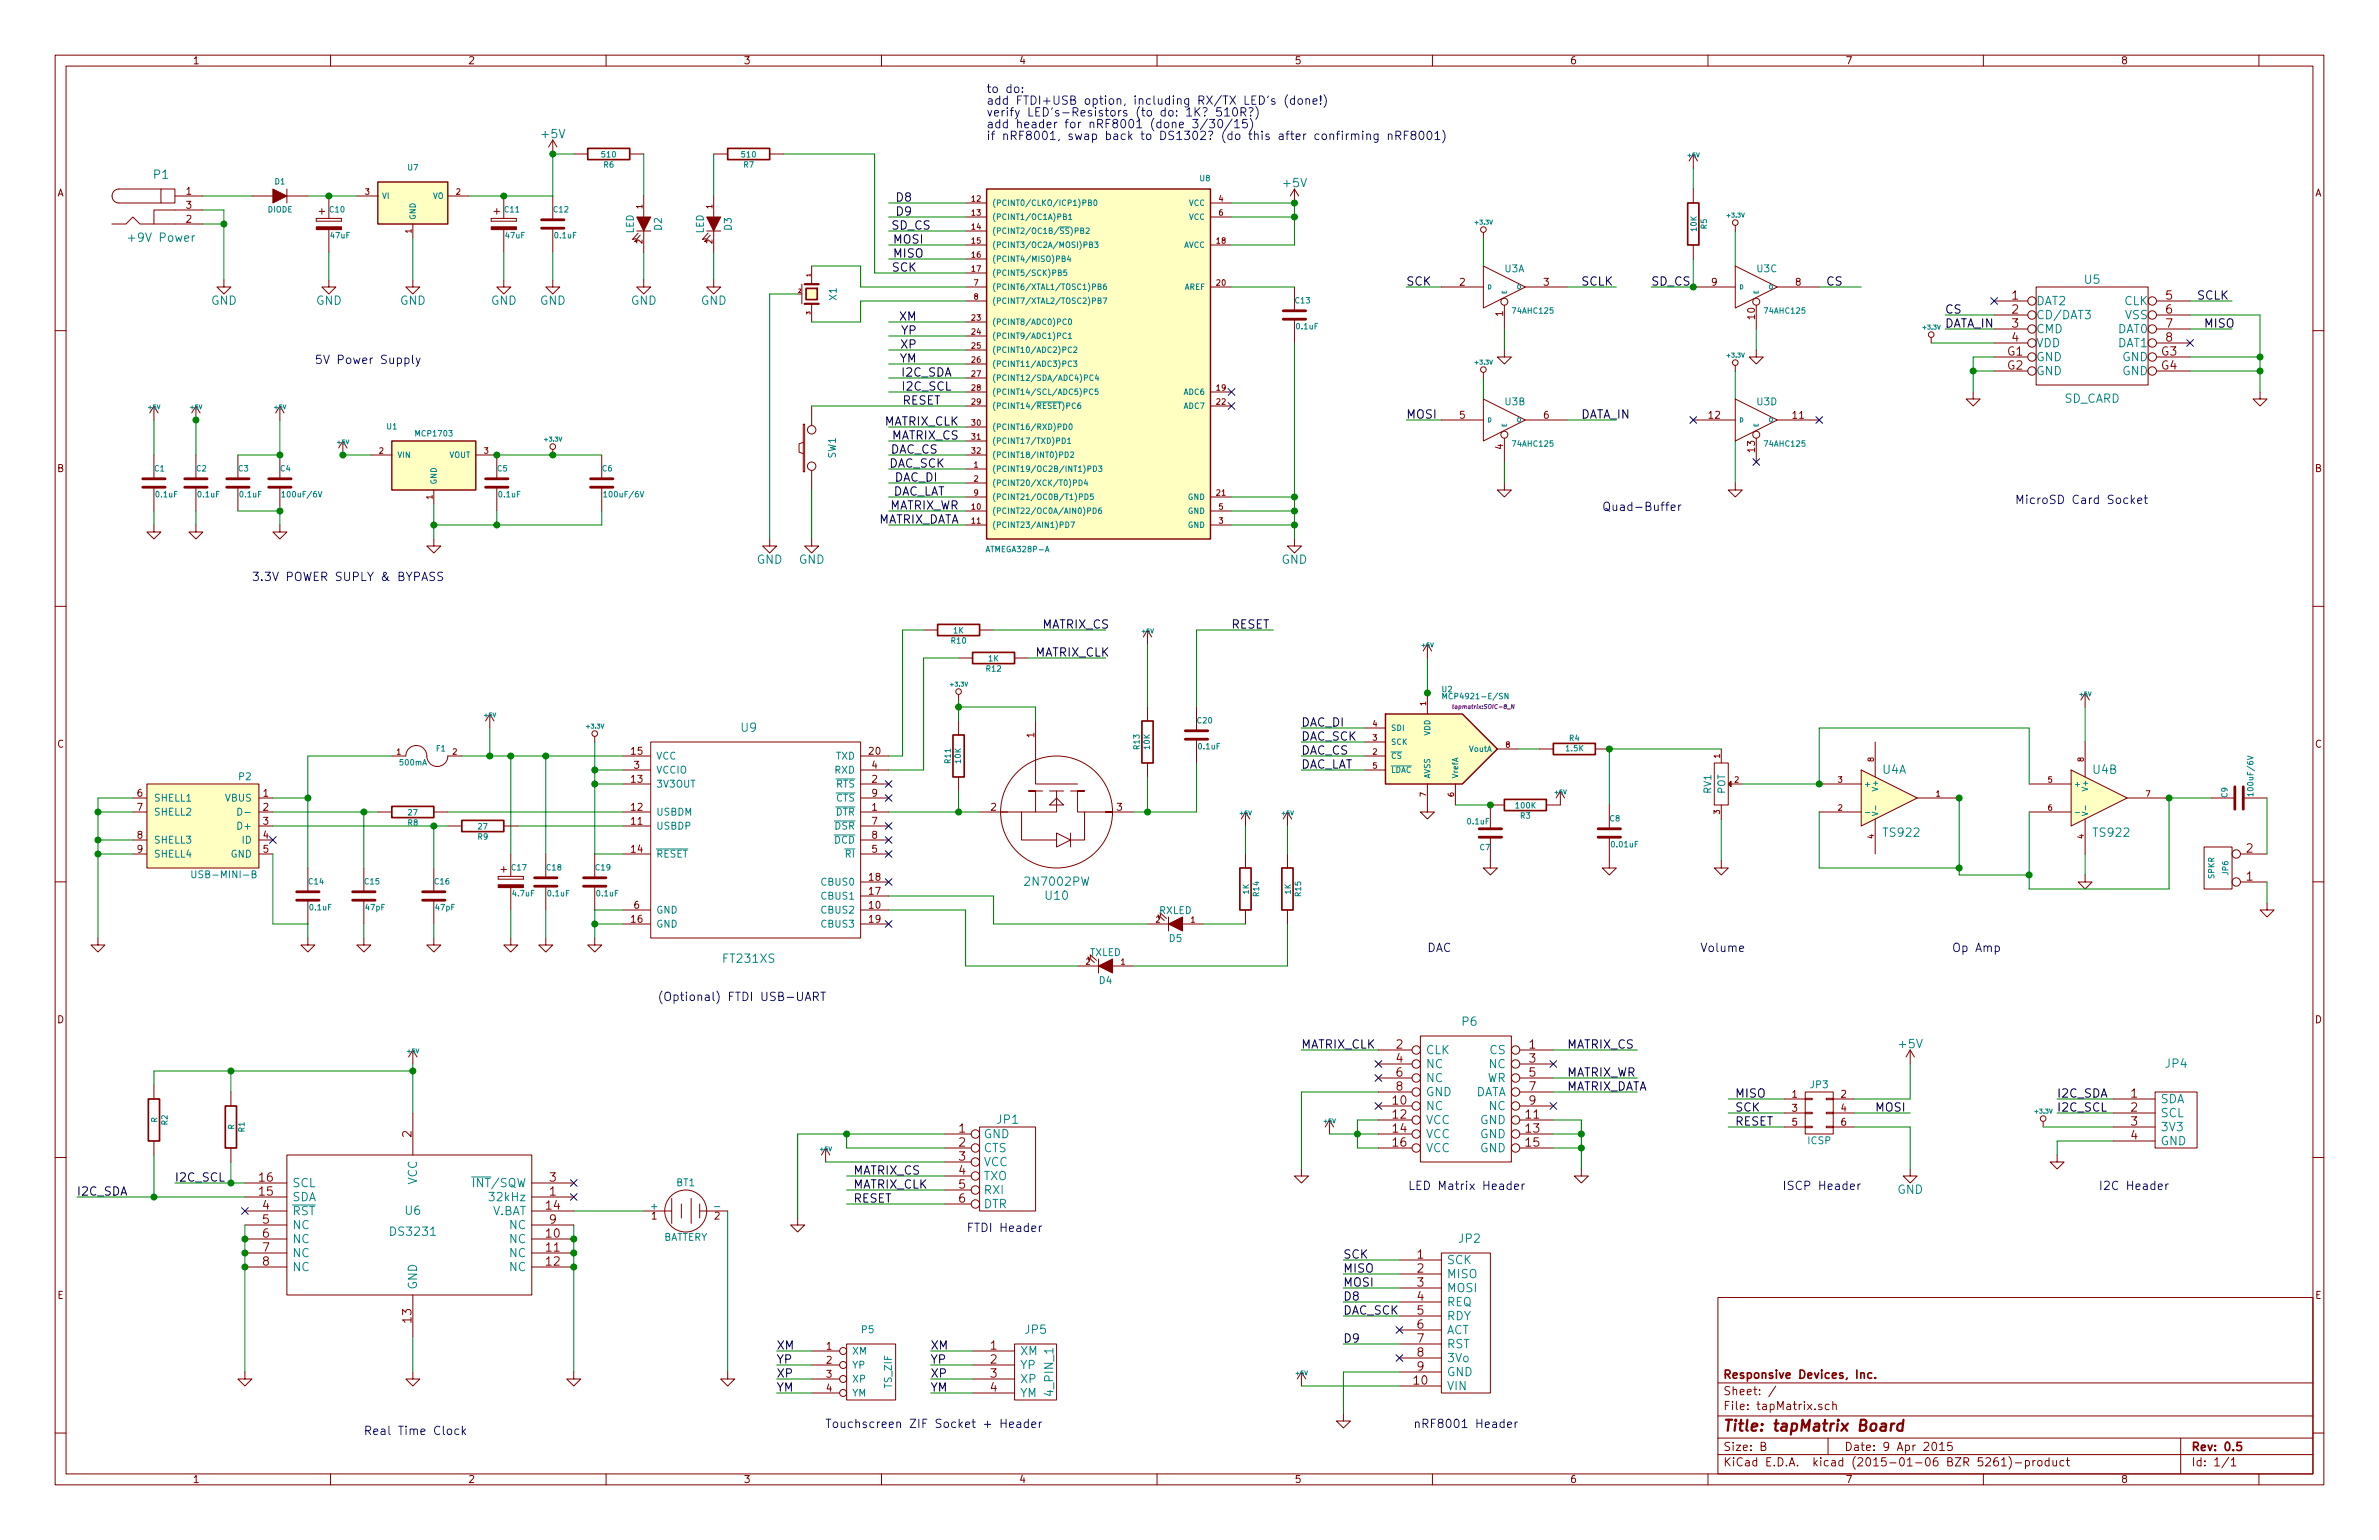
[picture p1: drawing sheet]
<svg xmlns="http://www.w3.org/2000/svg" width="432mm" height="279mm" viewBox="0 0 432 279" stroke-linecap="round" stroke-linejoin="round" font-family="sans-serif">
<defs><g id="words">
<text font-size="2.8" fill="#840000" x="312.8" y="259.7">Title: tapMatrix Board</text>
<g font-size="2.1" fill="#0000c2">
<text x="179.1" y="16.9">to do:</text>
<text x="179.1" y="19">add FTDI+USB option, including RX/TX LEDs (done!)</text>
<text x="179.1" y="21.1">verify LEDs-Resistors (to do: 1K? 510R?)</text>
<text x="179.1" y="23.3">add header for nRF8001 (done 3/30/15)</text>
<text x="179.1" y="25.4">if nRF8001, swap back to DS1302? (do this after confirming nRF8001)</text>
<text x="57.1" y="66">5V Power Supply</text>
<text x="290.8" y="92.7">Quad-Buffer</text>
<text x="368.3" y="91.4">MicroSD Card Socket</text>
<text x="45.7" y="105.4">3.3V POWER SUPLY &amp; BYPASS</text>
<text x="259.1" y="172.7">DAC</text>
<text x="308.6" y="172.7">Volume</text>
<text x="354.3" y="172.7">Op Amp</text>
<text x="119.4" y="181.6">(Optional) FTDI USB-UART</text>
<text x="258" y="215.9">LED Matrix Header</text>
<text x="325.1" y="215.9">ISCP Header</text>
<text x="382.6" y="215.9">I2C Header</text>
<text x="176.7" y="223.5">FTDI Header</text>
<text x="66" y="260.3">Real Time Clock</text>
<text x="155.1" y="259.1">Touchscreen ZIF Socket + Header</text>
<text x="259" y="259.1">nRF8001 Header</text>
</g>
<g font-size="2.1" fill="#008484">
<text x="98.4" y="25.1">+5V</text>
<text x="27.9" y="32.4">P1</text>
<text x="233" y="34">+5V</text>
<text x="23.8" y="43.9">+9V Power</text>
<text x="378.4" y="51.5">U5</text>
<text x="38.3" y="55.3">GND</text>
<text x="57.3" y="55.3">GND</text>
<text x="72.6" y="55.3">GND</text>
<text x="89.1" y="55.3">GND</text>
<text x="98" y="55.3">GND</text>
<text x="114.5" y="55.3">GND</text>
<text x="127.2" y="55.3">GND</text>
<text x="369.6" y="55.4">DAT2</text>
<text x="369.6" y="57.9">CD/DAT3</text>
<text x="385.5" y="55.4">CLK</text>
<text x="385.6" y="57.9">VSS</text>
<text x="369.6" y="60.5">CMD</text>
<text x="369.6" y="63">VDD</text>
<text x="369.6" y="65.5">GND</text>
<text x="384.3" y="60.5">DAT0</text>
<text x="384.3" y="63">DAT1</text>
<text x="385.1" y="65.5">GND</text>
<text x="369.6" y="68.1">GND</text>
<text x="385.1" y="68.1">GND</text>
<text x="374.6" y="73.1">SD_CARD</text>
<text x="137.3" y="102.3">GND</text>
<text x="145" y="102.3">GND</text>
<text x="232.6" y="102.3">GND</text>
<text x="134.5" y="132.8">U9</text>
<text x="341.7" y="140.4">U4A</text>
<text x="379.9" y="140.4">U4B</text>
<text x="342" y="151.8">TS922</text>
<text x="380.1" y="151.8">TS922</text>
<text x="186.4" y="160.7">2N7002PW</text>
<text x="189.8" y="163.2">U10</text>
<text x="131.4" y="174.7">FT231XS</text>
<text x="258.8" y="191.3">CLK</text>
<text x="265.4" y="186.1">P6</text>
<text x="270.4" y="191.3">CS</text>
<text x="344.8" y="190.2">+5V</text>
<text x="258.8" y="193.8">NC</text>
<text x="258.8" y="196.3">NC</text>
<text x="269.8" y="196.3">WR</text>
<text x="270.2" y="193.8">NC</text>
<text x="393.1" y="193.7">JP4</text>
<text x="181" y="203.9">JP1</text>
<text x="258.8" y="198.9">GND</text>
<text x="258.8" y="201.4">NC</text>
<text x="258.8" y="204">VCC</text>
<text x="267.4" y="198.9">DATA</text>
<text x="268.6" y="204">GND</text>
<text x="270.2" y="201.4">NC</text>
<text x="392.2" y="200.2">SDA</text>
<text x="392.2" y="202.7">SCL</text>
<text x="178.6" y="206.5">GND</text>
<text x="178.6" y="209">CTS</text>
<text x="258.8" y="206.5">VCC</text>
<text x="258.8" y="209">VCC</text>
<text x="268.6" y="206.5">GND</text>
<text x="268.6" y="209">GND</text>
<text x="392.2" y="205.2">3V3</text>
<text x="392.2" y="207.8">GND</text>
<text x="53.1" y="215.4">SCL</text>
<text x="75.7" y="215" transform="rotate(-90 75.7 215)">VCC</text>
<text x="86.4" y="215.4">INT/SQW</text>
<text x="178.6" y="211.6">VCC</text>
<text x="178.6" y="214.1">TXO</text>
<text x="53.1" y="220.5">RST</text>
<text x="53.1" y="217.9">SDA</text>
<text x="73.6" y="220.4">U6</text>
<text x="89.1" y="220.5">V.BAT</text>
<text x="89.4" y="217.9">32kHz</text>
<text x="178.6" y="216.7">RXI</text>
<text x="178.6" y="219.2">DTR</text>
<text x="344.3" y="216.6">GND</text>
<text x="53.1" y="223">NC</text>
<text x="53.1" y="225.6">NC</text>
<text x="71.1" y="224.2">DS3231</text>
<text x="92.4" y="223">NC</text>
<text x="92.4" y="225.6">NC</text>
<text x="264.8" y="225.5">JP2</text>
<text x="53.1" y="228.1">NC</text>
<text x="53.1" y="230.6">NC</text>
<text x="75.7" y="233.9" transform="rotate(-90 75.7 233.9)">GND</text>
<text x="92.4" y="228.1">NC</text>
<text x="92.4" y="230.6">NC</text>
<text x="262.6" y="229.4">SCK</text>
<text x="262.6" y="231.9">MISO</text>
<text x="262.6" y="234.4">MOSI</text>
<text x="262.6" y="237">REQ</text>
<text x="262.6" y="239.5">RDY</text>
<text x="185.2" y="245.9">XM</text>
<text x="186.1" y="242">JP5</text>
<text x="262.6" y="242.1">ACT</text>
<text x="262.6" y="244.6">RST</text>
<text x="185.2" y="248.4">YP</text>
<text x="185.2" y="251">XP</text>
<text x="262.6" y="247.1">3Vo</text>
<text x="262.6" y="249.7">GND</text>
<text x="185.2" y="253.5">YM</text>
<text x="191.2" y="253" transform="rotate(-90 191.2 253)">4_PIN_1</text>
<text x="262.6" y="252.2">VIN</text>
</g>
<g font-size="2.1">
<text x="161.8" y="41.7">SD_CS</text>
<text x="162.6" y="36.6">D8</text>
<text x="162.6" y="39.1">D9</text>
<text x="162.2" y="44.2">MOSI</text>
<text x="162.2" y="46.7">MISO</text>
<text x="161.9" y="49.3">SCK</text>
<text x="255.3" y="51.8">SCK</text>
<text x="287" y="51.8">SCLK</text>
<text x="299.7" y="51.8">SD_CS</text>
<text x="331.5" y="51.8">CS</text>
<text x="163.2" y="58.2">XM</text>
<text x="353.1" y="59.4">DATA_IN</text>
<text x="353.1" y="56.9">CS</text>
<text x="398.8" y="54.4">SCLK</text>
<text x="400" y="59.4">MISO</text>
<text x="163.2" y="65.8">YM</text>
<text x="163.6" y="60.7">YP</text>
<text x="163.6" y="63.2">XP</text>
<text x="163.8" y="68.3">I2C_SDA</text>
<text x="164" y="70.9">I2C_SCL</text>
<text x="160.3" y="77.2">MATRIX_CLK</text>
<text x="163.8" y="73.4">RESET</text>
<text x="255.3" y="75.9">MOSI</text>
<text x="287" y="75.9">DATA_IN</text>
<text x="161.4" y="82.3">DAC_CS</text>
<text x="161.7" y="79.8">MATRIX_CS</text>
<text x="161.2" y="84.8">DAC_SCK</text>
<text x="161.5" y="89.9">DAC_LAT</text>
<text x="162.3" y="87.4">DAC_DI</text>
<text x="158.8" y="95">MATRIX_DATA</text>
<text x="161.1" y="92.5">MATRIX_WR</text>
<text x="188" y="119.1">MATRIX_CLK</text>
<text x="189.2" y="114">MATRIX_CS</text>
<text x="223.5" y="114">RESET</text>
<text x="236.2" y="131.8">DAC_DI</text>
<text x="236.2" y="136.9">DAC_CS</text>
<text x="236.2" y="134.4">DAC_SCK</text>
<text x="236.2" y="139.4">DAC_LAT</text>
<text x="236.2" y="190.2">MATRIX_CLK</text>
<text x="284.5" y="190.2">MATRIX_CS</text>
<text x="284.5" y="195.3">MATRIX_WR</text>
<text x="284.5" y="197.9">MATRIX_DATA</text>
<text x="315" y="199.1">MISO</text>
<text x="315" y="201.7">SCK</text>
<text x="340.4" y="201.7">MOSI</text>
<text x="373.4" y="199.1">I2C_SDA</text>
<text x="373.4" y="201.7">I2C_SCL</text>
<text x="315" y="204.2">RESET</text>
<text x="31.7" y="214.4">I2C_SCL</text>
<text x="154.9" y="213.1">MATRIX_CS</text>
<text x="154.9" y="215.6">MATRIX_CLK</text>
<text x="14" y="216.9">I2C_SDA</text>
<text x="154.9" y="218.2">RESET</text>
<text x="243.8" y="228.3">SCK</text>
<text x="243.8" y="230.9">MISO</text>
<text x="243.8" y="233.4">MOSI</text>
<text x="243.8" y="236">D8</text>
<text x="243.8" y="238.5">DAC_SCK</text>
<text x="141" y="244.9">XM</text>
<text x="168.9" y="244.9">XM</text>
<text x="243.8" y="243.6">D9</text>
<text x="141" y="247.4">YP</text>
<text x="141" y="249.9">XP</text>
<text x="168.9" y="247.4">YP</text>
<text x="168.9" y="249.9">XP</text>
<text x="141" y="252.5">YM</text>
<text x="168.9" y="252.5">YM</text>
</g>
<g font-size="2.1" fill="#840000">
<text x="365.2" y="54.4">1</text>
<text x="365.2" y="56.9">2</text>
<text x="365.2" y="59.4">3</text>
<text x="393.1" y="54.4">5</text>
<text x="393.1" y="56.9">6</text>
<text x="393.1" y="59.4">7</text>
<text x="364.4" y="64.5">G1</text>
<text x="365.2" y="62">4</text>
<text x="392.3" y="64.5">G3</text>
<text x="393.1" y="62">8</text>
<text x="364.4" y="67.1">G2</text>
<text x="392.3" y="67.1">G4</text>
<text x="407.7" y="154.7">2</text>
<text x="407.7" y="159.8">1</text>
<text x="253.4" y="190.2">2</text>
<text x="277.5" y="190.2">1</text>
<text x="253.4" y="192.8">4</text>
<text x="253.4" y="195.3">6</text>
<text x="253.4" y="197.9">8</text>
<text x="277.5" y="192.8">3</text>
<text x="277.5" y="195.3">5</text>
<text x="277.5" y="197.9">7</text>
<text x="252.8" y="200.4">10</text>
<text x="252.8" y="202.9">12</text>
<text x="277" y="202.9">11</text>
<text x="277.5" y="200.4">9</text>
<text x="386.8" y="199.1">1</text>
<text x="386.8" y="201.7">2</text>
<text x="74.7" y="206.3" transform="rotate(-90 74.7 206.3)">2</text>
<text x="174" y="205.5">1</text>
<text x="174" y="208">2</text>
<text x="252.8" y="205.5">14</text>
<text x="252.8" y="208">16</text>
<text x="277" y="205.5">13</text>
<text x="277" y="208">15</text>
<text x="386.8" y="204.2">3</text>
<text x="386.8" y="206.8">4</text>
<text x="47.1" y="214.4">16</text>
<text x="99.7" y="214.4">3</text>
<text x="174" y="210.6">3</text>
<text x="174" y="213.1">4</text>
<text x="174" y="215.6">5</text>
<text x="47.1" y="216.9">15</text>
<text x="47.7" y="219.5">4</text>
<text x="47.7" y="222">5</text>
<text x="99.2" y="219.5">14</text>
<text x="99.7" y="216.9">1</text>
<text x="99.7" y="222">9</text>
<text x="174" y="218.2">6</text>
<text x="47.7" y="224.5">6</text>
<text x="47.7" y="227.1">7</text>
<text x="99.2" y="224.5">10</text>
<text x="99.2" y="227.1">11</text>
<text x="47.7" y="229.6">8</text>
<text x="99.2" y="229.6">12</text>
<text x="257.2" y="228.3">1</text>
<text x="257.2" y="230.9">2</text>
<text x="257.2" y="233.4">3</text>
<text x="74.7" y="239.9" transform="rotate(-90 74.7 239.9)">13</text>
<text x="257.2" y="236">4</text>
<text x="257.2" y="238.5">5</text>
<text x="179.8" y="244.9">1</text>
<text x="257.2" y="241">6</text>
<text x="257.2" y="243.6">7</text>
<text x="179.8" y="247.4">2</text>
<text x="179.8" y="249.9">3</text>
<text x="256.6" y="251.2">10</text>
<text x="257.2" y="246.1">8</text>
<text x="257.2" y="248.7">9</text>
<text x="312.8" y="250.1">Responsive Devices, Inc.</text>
<text x="179.8" y="252.5">4</text>
<text x="312.8" y="255.8">File: tapMatrix.sch</text>
<text x="312.8" y="253.1">Sheet: /</text>
<text x="312.8" y="263.2">Size: B</text>
<text x="334.8" y="263.2">Date: 9 Apr 2015</text>
<text x="397.8" y="263.2">Rev: 0.5</text>
<text x="312.8" y="266">KiCad E.D.A. kicad (2015-01-06 BZR 5261)-product</text>
<text x="397.8" y="266">Id: 1/1</text>
</g>
<g font-size="1.8" fill="#840000">
<text x="35" y="11.6">1</text>
<text x="85" y="11.6">2</text>
<text x="135" y="11.6">3</text>
<text x="185" y="11.6">4</text>
<text x="235" y="11.6">5</text>
<text x="285" y="11.6">6</text>
<text x="335" y="11.6">7</text>
<text x="385" y="11.6">8</text>
<text x="10.4" y="35.6">A</text>
<text x="33.8" y="35.3">1</text>
<text x="420.2" y="35.6">A</text>
<text x="33.8" y="40.4">2</text>
<text x="33.8" y="37.8">3</text>
<text x="264.9" y="51.8">2</text>
<text x="280.2" y="51.8">3</text>
<text x="310.7" y="51.8">9</text>
<text x="325.9" y="51.8">8</text>
<text x="272.8" y="57.4" transform="rotate(-90 272.8 57.4)">1</text>
<text x="318.5" y="57.9" transform="rotate(-90 318.5 57.9)">10</text>
<text x="264.9" y="75.9">5</text>
<text x="280.2" y="75.9">6</text>
<text x="310.2" y="75.9">12</text>
<text x="325.4" y="75.9">11</text>
<text x="272.8" y="81.5" transform="rotate(-90 272.8 81.5)">4</text>
<text x="318.5" y="82" transform="rotate(-90 318.5 82)">13</text>
<text x="10.4" y="85.6">B</text>
<text x="420.2" y="85.6">B</text>
<text x="10.4" y="135.6">C</text>
<text x="114.6" y="136.9">15</text>
<text x="157.8" y="136.9">20</text>
<text x="187.7" y="133.8" transform="rotate(-90 187.7 133.8)">1</text>
<text x="420.2" y="135.6">C</text>
<text x="114.6" y="142">13</text>
<text x="115.1" y="139.4">3</text>
<text x="158.3" y="142">2</text>
<text x="158.3" y="139.4">4</text>
<text x="24.9" y="144.5">6</text>
<text x="24.9" y="147.1">7</text>
<text x="47.8" y="144.5">1</text>
<text x="47.8" y="147.1">2</text>
<text x="47.8" y="149.6">3</text>
<text x="114.6" y="149.6">11</text>
<text x="114.6" y="147.1">12</text>
<text x="158.3" y="147.1">1</text>
<text x="158.3" y="149.6">7</text>
<text x="158.3" y="144.5">9</text>
<text x="179.9" y="147.1">2</text>
<text x="202.7" y="147.1">3</text>
<text x="24.9" y="152.1">8</text>
<text x="24.9" y="154.7">9</text>
<text x="47.8" y="152.1">4</text>
<text x="47.8" y="154.7">5</text>
<text x="114.6" y="154.7">14</text>
<text x="158.3" y="154.7">5</text>
<text x="158.3" y="152.1">8</text>
<text x="157.8" y="159.8">18</text>
<text x="114.6" y="167.4">16</text>
<text x="115.1" y="164.8">6</text>
<text x="157.8" y="164.8">10</text>
<text x="157.8" y="162.3">17</text>
<text x="157.8" y="167.4">19</text>
<text x="10.4" y="185.6">D</text>
<text x="420.2" y="185.6">D</text>
<text x="325.3" y="199.1">1</text>
<text x="325.3" y="201.7">3</text>
<text x="334.2" y="199.1">2</text>
<text x="334.2" y="201.7">4</text>
<text x="325.3" y="204.2">5</text>
<text x="334.2" y="204.2">6</text>
<text x="118.3" y="221.2">1</text>
<text x="129.7" y="221.2">2</text>
<text x="10.4" y="235.6">E</text>
<text x="420.2" y="235.6">E</text>
<text x="150" y="244.9">1</text>
<text x="150" y="247.4">2</text>
<text x="150" y="249.9">3</text>
<text x="150" y="252.5">4</text>
<text x="35" y="269">1</text>
<text x="85" y="269">2</text>
<text x="135" y="269">3</text>
<text x="185" y="269">4</text>
<text x="235" y="269">5</text>
<text x="285" y="269">6</text>
<text x="335" y="269">7</text>
<text x="385" y="269">8</text>
</g>
<g font-size="1.8" fill="#008484">
<text x="120.1" y="41.8" transform="rotate(-90 120.1 41.8)">D2</text>
<text x="132.8" y="41.8" transform="rotate(-90 132.8 41.8)">D3</text>
<text x="115" y="42.4" transform="rotate(-90 115 42.4)">LED</text>
<text x="127.7" y="42.4" transform="rotate(-90 127.7 42.4)">LED</text>
<text x="273.1" y="49.4">U3A</text>
<text x="318.9" y="49.4">U3C</text>
<text x="151.8" y="54.4" transform="rotate(-90 151.8 54.4)">X1</text>
<text x="273.2" y="73.5">U3B</text>
<text x="318.9" y="73.5">U3D</text>
<text x="151.7" y="83.2" transform="rotate(-90 151.7 83.2)">SW1</text>
<text x="119.1" y="137.8">VCC</text>
<text x="151.7" y="137.8">TXD</text>
<text x="43.4" y="141.5">P2</text>
<text x="119.1" y="140.3">VCCIO</text>
<text x="119.1" y="142.9">3V3OUT</text>
<text x="151.5" y="140.3">RXD</text>
<text x="151.7" y="142.9">RTS</text>
<text x="310.6" y="143.9" transform="rotate(-90 310.6 143.9)">RV1</text>
<text x="27.9" y="145.4">SHELL1</text>
<text x="27.9" y="148">SHELL2</text>
<text x="40.8" y="145.4">VBUS</text>
<text x="119.1" y="148">USBDM</text>
<text x="151.6" y="148">DTR</text>
<text x="151.7" y="145.4">CTS</text>
<text x="313.1" y="144" transform="rotate(-90 313.1 144)">POT</text>
<text x="27.9" y="153">SHELL3</text>
<text x="27.9" y="155.6">SHELL4</text>
<text x="41.8" y="155.6">GND</text>
<text x="43.4" y="150.5">D+</text>
<text x="43.9" y="153">ID</text>
<text x="119.1" y="150.5">USBDP</text>
<text x="119.1" y="155.6">RESET</text>
<text x="151.4" y="153">DCD</text>
<text x="151.5" y="150.5">DSR</text>
<text x="153.4" y="155.6">RI</text>
<text x="35.7" y="159.3">USB-MINI-B</text>
<text x="149.2" y="160.7">CBUS0</text>
<text x="119.1" y="165.7">GND</text>
<text x="149.2" y="165.7">CBUS2</text>
<text x="149.2" y="163.2">CBUS1</text>
<text x="210.3" y="165.8">RXLED</text>
<text x="119.1" y="168.3">GND</text>
<text x="149.2" y="168.3">CBUS3</text>
<text x="197.7" y="173.4">TXLED</text>
<text x="212.2" y="170.9">D5</text>
<text x="199.5" y="178.5">D4</text>
<text x="328.6" y="197.4">JP3</text>
<text x="328.1" y="207.6">ICSP</text>
<text x="122.8" y="215.2">BT1</text>
<text x="118.2" y="219.5">+</text>
<text x="129.9" y="219.5">-</text>
<text x="120.3" y="225.1">BATTERY</text>
<text x="154.7" y="245.7">XM</text>
<text x="156.4" y="241.9">P5</text>
<text x="154.7" y="248.3">YP</text>
<text x="154.7" y="250.8">XP</text>
<text x="161.8" y="251.8" transform="rotate(-90 161.8 251.8)">TS_ZIF</text>
<text x="154.7" y="253.4">YM</text>
</g>
<g font-size="1.4" fill="#008484">
<text x="109.3" y="28.5">510</text>
<text x="134.7" y="28.5">510</text>
<text x="49.9" y="33.5">D1</text>
<text x="74" y="30.9">U7</text>
<text x="109.6" y="30.4">R6</text>
<text x="135" y="30.4">R7</text>
<text x="217.8" y="32.9">U8</text>
<text x="48.6" y="38.5">DIODE</text>
<text x="59.9" y="38.5">C10</text>
<text x="69.3" y="36.1">VI</text>
<text x="75.4" y="39.9" transform="rotate(-90 75.4 39.9)">GND</text>
<text x="78.5" y="36.1">VO</text>
<text x="91.6" y="38.5">C11</text>
<text x="100.5" y="38.5">C12</text>
<text x="180.1" y="37.3">(PCINT0/CLKO/ICP1)PB0</text>
<text x="180.1" y="39.9">(PCINT1/OC1A)PB1</text>
<text x="215.7" y="37.3">VCC</text>
<text x="215.7" y="39.9">VCC</text>
<text x="307.9" y="41.9" transform="rotate(-90 307.9 41.9)">10K</text>
<text x="309.8" y="41.5" transform="rotate(-90 309.8 41.5)">R5</text>
<text x="60" y="43.2">47uF</text>
<text x="91.8" y="43.2">47uF</text>
<text x="100.7" y="43.2">0.1uF</text>
<text x="180.1" y="42.4">(PCINT2/OC1B/SS)PB2</text>
<text x="180.1" y="45">(PCINT3/OC2A/MOSI)PB3</text>
<text x="180.1" y="47.5">(PCINT4/MISO)PB4</text>
<text x="214.7" y="45">AVCC</text>
<text x="180.1" y="52.6">(PCINT6/XTAL1/TOSC1)PB6</text>
<text x="180.1" y="50">(PCINT5/SCK)PB5</text>
<text x="214.8" y="52.6">AREF</text>
<text x="180.1" y="55.1">(PCINT7/XTAL2/TOSC2)PB7</text>
<text x="180.1" y="58.9">(PCINT8/ADC0)PC0</text>
<text x="235.1" y="55">C13</text>
<text x="235.3" y="59.7">0.1uF</text>
<text x="274.7" y="56.9">74AHC125</text>
<text x="320.4" y="56.9">74AHC125</text>
<text x="180.1" y="61.5">(PCINT9/ADC1)PC1</text>
<text x="180.1" y="64">(PCINT10/ADC2)PC2</text>
<text x="180.1" y="66.5">(PCINT11/ADC3)PC3</text>
<text x="180.1" y="69.1">(PCINT12/SDA/ADC4)PC4</text>
<text x="180.1" y="71.6">(PCINT14/SCL/ADC5)PC5</text>
<text x="214.8" y="71.6">ADC6</text>
<text x="70.2" y="77.9">U1</text>
<text x="180.1" y="78">(PCINT16/RXD)PD0</text>
<text x="180.1" y="74.2">(PCINT14/RESET)PC6</text>
<text x="214.8" y="74.2">ADC7</text>
<text x="72.1" y="83.1">VIN</text>
<text x="75.6" y="79.2">MCP1703</text>
<text x="81.4" y="83.1">VOUT</text>
<text x="180.1" y="80.5">(PCINT17/TXD)PD1</text>
<text x="180.1" y="83.1">(PCINT18/INT0)PD2</text>
<text x="274.7" y="81">74AHC125</text>
<text x="320.4" y="81">74AHC125</text>
<text x="28" y="85.5">C1</text>
<text x="35.7" y="85.5">C2</text>
<text x="43.3" y="85.5">C3</text>
<text x="50.9" y="85.5">C4</text>
<text x="79.2" y="87.9" transform="rotate(-90 79.2 87.9)">GND</text>
<text x="90.3" y="85.5">C5</text>
<text x="109.3" y="85.5">C6</text>
<text x="180.1" y="85.6">(PCINT19/OC2B/INT1)PD3</text>
<text x="180.1" y="88.1">(PCINT20/XCK/T0)PD4</text>
<text x="28.3" y="90.2">0.1uF</text>
<text x="35.9" y="90.2">0.1uF</text>
<text x="43.6" y="90.2">0.1uF</text>
<text x="51.6" y="90.2">100uF/6V</text>
<text x="90.6" y="90.2">0.1uF</text>
<text x="110.1" y="90.2">100uF/6V</text>
<text x="180.1" y="90.7">(PCINT21/OC0B/T1)PD5</text>
<text x="180.1" y="93.2">(PCINT22/OC0A/AIN0)PD6</text>
<text x="180.1" y="95.8">(PCINT23/AIN1)PD7</text>
<text x="215.5" y="95.8">GND</text>
<text x="215.5" y="93.2">GND</text>
<text x="215.5" y="90.7">GND</text>
<text x="179.2" y="100.2">ATMEGA328P-A</text>
<text x="172.7" y="116.8">R10</text>
<text x="173.1" y="114.9">1K</text>
<text x="179.4" y="120">1K</text>
<text x="179" y="121.8">R12</text>
<text x="261.7" y="125.6">U2</text>
<text x="217.3" y="131.2">C20</text>
<text x="262.8" y="126.8">MCP4921-E/SN</text>
<text x="79.2" y="136.3">F1</text>
<text x="206.8" y="135.9" transform="rotate(-90 206.8 135.9)">R13</text>
<text x="208.7" y="135.9" transform="rotate(-90 208.7 135.9)">10K</text>
<text x="217.6" y="135.9">0.1uF</text>
<text x="252.5" y="137.7">CS</text>
<text x="252.5" y="135.1">SCK</text>
<text x="252.5" y="132.6">SDI</text>
<text x="259.6" y="133.6" transform="rotate(-90 259.6 133.6)">VDD</text>
<text x="266.6" y="136.4">VoutA</text>
<text x="284.3" y="136.3">1.5K</text>
<text x="284.9" y="134.4">R4</text>
<text x="72.6" y="138.9">500mA</text>
<text x="172.5" y="138.5" transform="rotate(-90 172.5 138.5)">R11</text>
<text x="174.4" y="138.4" transform="rotate(-90 174.4 138.4)">10K</text>
<text x="252.5" y="140.2">LDAC</text>
<text x="259.6" y="141.2" transform="rotate(-90 259.6 141.2)">AVSS</text>
<text x="264.7" y="141.2" transform="rotate(-90 264.7 141.2)">VrefA</text>
<text x="338.3" y="142.7">+</text>
<text x="340.9" y="143.3" transform="rotate(-90 340.9 143.3)">V+</text>
<text x="376.4" y="142.7">+</text>
<text x="379" y="143.3" transform="rotate(-90 379 143.3)">V+</text>
<text x="409" y="143.9" transform="rotate(-90 409 143.9)">100uF/6V</text>
<text x="74" y="149.8">R8</text>
<text x="74.1" y="147.9">27</text>
<text x="266.4" y="149.6">0.1uF</text>
<text x="275.2" y="146.7">100K</text>
<text x="276" y="148.5">R3</text>
<text x="292.2" y="149">C8</text>
<text x="404.3" y="144.7" transform="rotate(-90 404.3 144.7)">C9</text>
<text x="86.7" y="152.3">R9</text>
<text x="86.8" y="150.5">27</text>
<text x="268.6" y="154.3">C7</text>
<text x="292.6" y="153.7">0.01uF</text>
<text x="56.1" y="160.5">C14</text>
<text x="66.2" y="160.5">C15</text>
<text x="78.9" y="160.5">C16</text>
<text x="92.9" y="157.9">C17</text>
<text x="99.2" y="157.9">C18</text>
<text x="108.1" y="157.9">C19</text>
<text x="401.9" y="159.4" transform="rotate(-90 401.9 159.4)">SPKR</text>
<text x="404.4" y="158.7" transform="rotate(-90 404.4 158.7)">JP6</text>
<text x="56.3" y="165.2">0.1uF</text>
<text x="66.4" y="165.2">47pF</text>
<text x="79.1" y="165.2">47pF</text>
<text x="93.1" y="162.6">4.7uF</text>
<text x="99.4" y="162.6">0.1uF</text>
<text x="108.3" y="162.6">0.1uF</text>
<text x="226.7" y="162.2" transform="rotate(-90 226.7 162.2)">1K</text>
<text x="228.5" y="162.6" transform="rotate(-90 228.5 162.6)">R14</text>
<text x="234.3" y="162.2" transform="rotate(-90 234.3 162.2)">1K</text>
<text x="236.1" y="162.6" transform="rotate(-90 236.1 162.6)">R15</text>
<text x="28.5" y="203.7" transform="rotate(-90 28.5 203.7)">R</text>
<text x="30.4" y="204.1" transform="rotate(-90 30.4 204.1)">R2</text>
<text x="42.5" y="205" transform="rotate(-90 42.5 205)">R</text>
<text x="44.4" y="205.4" transform="rotate(-90 44.4 205.4)">R1</text>
</g>
<g font-size="1.4" fill="#840000">
<text x="66.3" y="35.3">3</text>
<text x="82.8" y="35.3">2</text>
<text x="116.6" y="37.8" transform="rotate(-90 116.6 37.8)">1</text>
<text x="129.3" y="37.8" transform="rotate(-90 129.3 37.8)">1</text>
<text x="176.4" y="36.6">12</text>
<text x="176.4" y="39.1">13</text>
<text x="176.4" y="41.7">14</text>
<text x="221.2" y="36.6">4</text>
<text x="221.2" y="39.1">6</text>
<text x="74.7" y="42.3" transform="rotate(-90 74.7 42.3)">1</text>
<text x="116.6" y="44.2" transform="rotate(-90 116.6 44.2)">2</text>
<text x="129.3" y="44.2" transform="rotate(-90 129.3 44.2)">2</text>
<text x="176.4" y="44.2">15</text>
<text x="176.4" y="46.7">16</text>
<text x="220.8" y="44.2">18</text>
<text x="176.4" y="49.3">17</text>
<text x="176.8" y="51.8">7</text>
<text x="220.8" y="51.8">20</text>
<text x="176.4" y="58.2">23</text>
<text x="176.8" y="54.4">8</text>
<text x="176.4" y="60.7">24</text>
<text x="176.4" y="63.2">25</text>
<text x="176.4" y="65.8">26</text>
<text x="176.4" y="68.3">27</text>
<text x="176.4" y="70.9">28</text>
<text x="220.8" y="70.9">19</text>
<text x="176.4" y="77.2">30</text>
<text x="176.4" y="73.4">29</text>
<text x="220.8" y="73.4">22</text>
<text x="68.8" y="82.3">2</text>
<text x="87.9" y="82.3">3</text>
<text x="176.4" y="79.8">31</text>
<text x="176.4" y="82.3">32</text>
<text x="176.8" y="84.8">1</text>
<text x="176.8" y="87.4">2</text>
<text x="176.8" y="89.9">9</text>
<text x="220.8" y="89.9">21</text>
<text x="78.5" y="90.6" transform="rotate(-90 78.5 90.6)">1</text>
<text x="176.4" y="92.5">10</text>
<text x="176.4" y="95">11</text>
<text x="221.2" y="95">3</text>
<text x="221.2" y="92.5">5</text>
<text x="249.2" y="131.8">4</text>
<text x="258.8" y="128" transform="rotate(-90 258.8 128)">1</text>
<text x="72" y="136.9">1</text>
<text x="82.2" y="136.9">2</text>
<text x="249.2" y="136.9">2</text>
<text x="249.2" y="134.4">3</text>
<text x="273.3" y="135.6">8</text>
<text x="312.2" y="137.5" transform="rotate(-90 312.2 137.5)">1</text>
<text x="249.2" y="139.4">5</text>
<text x="314.8" y="142">2</text>
<text x="333.6" y="142">3</text>
<text x="340.1" y="138.2" transform="rotate(-90 340.1 138.2)">8</text>
<text x="371.7" y="142">5</text>
<text x="378.2" y="138.2" transform="rotate(-90 378.2 138.2)">8</text>
<text x="258.8" y="144.5" transform="rotate(-90 258.8 144.5)">7</text>
<text x="263.9" y="144.5" transform="rotate(-90 263.9 144.5)">6</text>
<text x="312.2" y="147.7" transform="rotate(-90 312.2 147.7)">3</text>
<text x="333.6" y="147.1">2</text>
<text x="351.4" y="144.5">1</text>
<text x="371.7" y="147.1">6</text>
<text x="389.5" y="144.5">7</text>
<text x="340.1" y="152.1" transform="rotate(-90 340.1 152.1)">4</text>
<text x="378.2" y="152.1" transform="rotate(-90 378.2 152.1)">4</text>
<text x="209.8" y="167.4">2</text>
<text x="216.2" y="167.4">1</text>
<text x="197.1" y="175">2</text>
<text x="203.5" y="175">1</text>
</g>
<g font-size="1.1" fill="#008484">
<text x="306.4" y="28.5">+5V</text>
<text x="267.8" y="40.7">+3.3V</text>
<text x="313.6" y="39.4">+3.3V</text>
<text x="270" y="52.5">D</text>
<text x="273.4" y="53.3" transform="rotate(-90 273.4 53.3)">E</text>
<text x="275.3" y="52.5">O</text>
<text x="315.7" y="52.5">D</text>
<text x="319.2" y="53.3" transform="rotate(-90 319.2 53.3)">E</text>
<text x="321" y="52.5">O</text>
<text x="349.1" y="59.8">+3.3V</text>
<text x="313.6" y="64.8">+3.3V</text>
<text x="267.8" y="66.1">+3.3V</text>
<text x="27" y="74.2">+5V</text>
<text x="34.6" y="74.2">+5V</text>
<text x="49.8" y="74.2">+5V</text>
<text x="270" y="76.6">D</text>
<text x="273.4" y="77.5" transform="rotate(-90 273.4 77.5)">E</text>
<text x="275.3" y="76.6">O</text>
<text x="315.7" y="76.6">D</text>
<text x="319.2" y="77.5" transform="rotate(-90 319.2 77.5)">E</text>
<text x="321" y="76.6">O</text>
<text x="61.3" y="80.6">+5V</text>
<text x="98.9" y="80.1">+3.3V</text>
<text x="207.3" y="114.9">+5V</text>
<text x="258.1" y="117.4">+5V</text>
<text x="172.6" y="124.5">+3.3V</text>
<text x="87.9" y="130.1">+5V</text>
<text x="377.5" y="126.3">+5V</text>
<text x="106.6" y="132.2">+3.3V</text>
<text x="225.1" y="147.9">+5V</text>
<text x="232.7" y="147.9">+5V</text>
<text x="282.2" y="144.1">+5V</text>
<text x="74" y="191.1">+5V</text>
<text x="240.3" y="203.8">+5V</text>
<text x="369.4" y="202">+3.3V</text>
<text x="148.9" y="208.9">+5V</text>
<text x="235.3" y="249.5">+5V</text>
</g>
<text font-size="1.1" fill="#840084" x="264.2" y="128.6">tapmatrix:SOIC-8_N</text>
<g font-size=".9" fill="#840000">
<text x="144.9" y="53.1">2</text>
<text x="147.1" y="50.1" transform="rotate(-90 147.1 50.1)">1</text>
<text x="147.1" y="57" transform="rotate(-90 147.1 57)">3</text>
</g>
</g></defs>
<g fill="none" stroke="#840000" stroke-width=".18">
<path d="M10 10h411.8v259.4h-411.8zM12 12h407.8v255.4h-407.8zM60 10v2M110 10v2M160 10v2M210 10v2M260 10v2M310 10v2M360 10v2M410 10v2M29.2 34.3h2.5v2.5h-2.5zM29.2 34.3h-7.6a1.27 1.27 0 0 0-1.3 1.3 1.27 1.27 0 0 0 1.3 1.2h7.6"/>
<path d="M31.7 35.6h5.1M36.8 38.1h-8.9v2.5M45.7 35.6h3.8M52.1 35.6h3.8M52.1 34.3v2.5M57.4 39.6v.5zM57.4 39.6h4.6zM57.9 38.4h1zM58.4 37.8v1.1zM59.7 35.6v4M62 39.6v.5zM64.8 35.6h3.8"/>
<path d="M81.3 35.6h3.8M89.2 39.6v.5zM89.2 39.6h4.5zM89.7 38.4h1zM90.2 37.8v1.1zM91.4 35.6v4M93.7 39.6v.5zM100.3 25.4v2.5M100.3 35.6v4.3M100.3 25.4l-.7 1.3M100.3 25.4l.8 1.3M104.1 27.9h2.6"/>
<path d="M114.3 27.9h2.5M116.8 35.6v3.8M129.5 27.9h2.6M129.5 35.6v3.8M139.7 27.9h2.5M175.3 36.8h3.8M175.3 39.4h3.8M219.7 36.8h3.8M219.7 39.4h3.8M234.9 34.3l.8 1.3M234.9 34.3v2.5M234.9 34.3l-.7 1.3"/>
<path d="M307.3 27.9v2.6M307.3 34.3v2.5M307.3 27.9l-.7 1.3M307.3 27.9l.8 1.3M10 60h2M20.3 40.6h2.6l1.2-1.2 1.3 1.2h11.4M40.6 50.8v1.3h1.3l-1.3 1.2-1.2-1.2h1.2M57.4 40.1h4.6zM59.7 50.8v1.3h1.3l-1.3 1.2-1.3-1.2h1.3M59.7 41.7v4M74.9 50.8v1.3h1.3l-1.3 1.2-1.2-1.2h1.2M74.9 40.6v2.6"/>
<path d="M89.2 40.1h4.5zM91.4 50.8v1.3h1.3l-1.3 1.2-1.2-1.2h1.2M91.4 41.7v4M100.3 50.8v1.3h1.3l-1.3 1.2-1.2-1.2h1.2M100.3 41.4v4.3M115.6 41.9h2.5M115.8 42.3l-1 1.1 .6-.1M116.2 42.7l-1 1.1 .6-.1M116.8 50.8v1.3h1.3l-1.3 1.2-1.2-1.2h1.2M116.8 41.9v3.8M128.3 41.9h2.5M128.5 42.3l-1 1.1 .6-.1"/>
<path d="M128.9 42.7l-1 1.1 .6-.1M129.5 50.8v1.3h1.3l-1.3 1.2-1.2-1.2h1.2M129.5 41.9v3.8M145.5 51.6v3.5M147.3 48.3v3.3M147.3 55.1v3.3M175.3 54.6h3.8M175.3 52.1h3.8M175.3 58.4h3.8M175.3 41.9h3.8M175.3 44.5h3.8M175.3 47h3.8"/>
<path d="M175.3 49.5h3.8M219.7 52.1h3.8M219.7 44.5h3.8M234.9 52.1v4.3M234.9 57.9v4.3M261.6 52.1h7.6M269.2 48.3l7.7 3.8-7.7 3.8zM269.2 42.2v1M273 55.4v4.3M276.9 52.1h7.6M307.3 52.1h7.7M307.3 44.5v2.5"/>
<path d="M315 48.3l7.6 3.8-7.6 3.8zM315 40.9v1M318.8 55.4v4.3M322.6 52.1h7.6M361.9 54.6h6.1M361.9 57.2h6.1M361.9 59.7h6.1M369.6 52.1h20.3v17.8h-20.3zM391.4 54.6h6.1M391.4 57.2h6.1M391.4 59.7h6.1M419.8 60h2"/>
<path d="M27.9 73.7v2.5M27.9 73.7l-.7 1.2M27.9 73.7l.8 1.2M35.6 73.7v2.5M35.6 73.7l-.8 1.2M35.6 73.7l.7 1.2M50.8 73.7v2.5M50.8 73.7l-.8 1.2M50.8 73.7l.8 1.2M145.8 77h.2v8.6h-.2zM147.3 73.7v3.5M175.3 77.5h3.8"/>
<path d="M175.3 73.7h3.8M175.3 61h3.8M175.3 63.5h3.8M175.3 66h3.8M175.3 68.6h3.8M175.3 71.1h3.8M219.7 73.7h3.8M219.7 71.1h3.8M261.6 76.2h7.6M269.2 72.4l7.7 3.8-7.7 3.8zM269.2 67.6v1M273 63.5v1.3h1.3l-1.3 1.2-1.2-1.2h1.2"/>
<path d="M273 79.5v4.3M276.9 76.2h7.6M307.3 76.2h7.7M315 72.4l7.6 3.8-7.6 3.8zM315 66.3v1M318.8 63.5v1.3h1.2l-1.2 1.2-1.3-1.2h1.3M318.8 79.5v4.3M322.6 76.2h7.6M350.5 61.2v1M358.1 71.1v1.3h1.3l-1.3 1.3-1.2-1.3h1.2M361.9 62.2h6.1M361.9 64.8h6.1"/>
<path d="M361.9 67.3h6.1M391.4 62.2h6.1M391.4 64.8h6.1M391.4 67.3h6.1M410.2 71.1v1.3h1.3l-1.3 1.3-1.3-1.3h1.3M27.9 95.3v1.2h1.3l-1.3 1.3-1.2-1.3h1.2M27.9 82.6v4.3M27.9 88.4v4.3M35.6 95.3v1.2h1.2l-1.2 1.3-1.3-1.3h1.3M35.6 82.6v4.3M35.6 88.4v4.3M43.2 82.6v4.3"/>
<path d="M43.2 88.4v4.3M50.8 95.3v1.2h1.3l-1.3 1.3-1.3-1.3h1.3M50.8 82.6v4.3M50.8 88.4v4.3M62.2 80l-.7 1.3M62.2 80v2.6M62.2 80l.8 1.3M67.3 82.6h3.8M78.7 97.8v1.3h1.3l-1.3 1.2-1.2-1.2h1.2M78.7 88.9v2.5M86.4 82.6h3.8v4.3M90.2 88.4v4.3"/>
<path d="M100.3 81.5v1.1M109.2 82.6v4.3M109.2 88.4v4.3M139.7 97.8v1.3h-1.3l1.3 1.2 1.3-1.2h-1.3M145.8 80.3l-.8 .2v1.5l.8 .3M147.3 97.8v1.3h1.3l-1.3 1.2-1.3-1.2h1.3M147.3 85.3v3.6M175.3 82.6h3.8M175.3 85.1h3.8M175.3 87.6h3.8M175.3 95.3h3.8M175.3 92.7h3.8"/>
<path d="M175.3 90.2h3.8M175.3 80h3.8M219.7 95.3h3.8M219.7 92.7h3.8M219.7 90.2h3.8M234.9 97.8v1.3h-1.2l1.2 1.2 1.3-1.2h-1.3M273 87.6v1.3h1.3l-1.3 1.3-1.2-1.3h1.2M315 87.6v1.3h1.2l-1.2 1.3-1.3-1.3h1.3M10 110h2M167.6 114.3h2.6M174 119.4h2.5M177.8 114.3h2.5"/>
<path d="M184.1 119.4h2.6M208.3 114.3v2.5M208.3 114.3l-.8 1.3M208.3 114.3l.7 1.3M259.1 116.8v2.6M259.1 116.8l-.8 1.3M259.1 116.8l.7 1.3M419.8 110h2M71.1 137.2h2.6a1.93 1.93 0 0 1 2.1-1.9 1.93 1.93 0 0 1 1.7 2.2 1.91 1.91 0 0 0 2 1.6 1.91 1.91 0 0 0 1.8-1.9h2.5M88.9 129.5l-.8 1.3M88.9 129.5v2.6M88.9 129.5l.8 1.3"/>
<path d="M107.9 133.6v1M113 137.2h5.1M113 139.7h5.1M118.1 134.6h38.1v35.6h-38.1zM156.2 137.2h5.1M156.2 139.7h5.1M174 126v1M174 130.8v2.6M188 130.8v11.4h7.6M208.3 128.3v2.5M208.3 138.4v2.6M217.2 128.3v4.3"/>
<path d="M217.2 134.1v4.3M247.6 137.2h3.9M247.6 134.6h3.9M247.6 132.1h3.9M247.6 139.7h3.9M259.1 125.7v3.8M271.8 135.9h3.8M279.4 135.9h2.5M289.6 135.9h2.5M311.1 138.4h2.6v7.7h-2.6zM312.4 135.9v2.5M337.8 139.7l10.2 5.1-10.2 5.1z"/>
<path d="M340.4 134.6v6.4M375.9 139.7l10.2 5.1-10.2 5.1zM378.5 125.7v2.6M378.5 134.6v6.4M378.5 125.7l-.8 1.3M378.5 125.7l.7 1.3M10 160h2M24.1 144.8h2.6M24.1 147.3h2.6M24.1 154.9h2.6M24.1 152.4h2.6M26.7 142.2h20.3v15.3h-20.3z"/>
<path d="M47 144.8h2.5M47 147.3h2.5M47 154.9h2.5M47 149.9h2.5M47 152.4h2.5M55.9 157.5v4.3M66 157.5v4.3M68.6 147.3h2.5M78.7 147.3h2.6M78.7 157.5v4.3M81.3 149.9h2.5M90.4 159v.5z"/>
<path d="M90.4 159.5h4.6zM90.4 159h4.6zM90.9 157.7h1zM91.4 157.2v1zM91.4 149.9h2.6M92.7 154.9v4.1M95 159v.5zM99.1 154.9v4.4M107.9 154.9v4.4M113 147.3h5.1M113 142.2h5.1M113 154.9h5.1"/>
<path d="M113 149.9h5.1M156.2 144.8h5.1M156.2 147.3h5.1M156.2 142.2h5.1M156.2 154.9h5.1M156.2 149.9h5.1M156.2 152.4h5.1M174 141v2.5M177.8 147.3h5.1M185.4 147.3v5.1h6.4M189.2 143.5h-2.5h1.3v3.8M190.5 143.5h2.5"/>
<path d="M191.8 143.5v3.8h-10.2M191.8 144.8l1.2 1.3h-2.5zM191.8 151.1l2.5 1.3-2.5 1.3zM194.3 143.5h2.5h-1.2v3.8h1.2M194.3 151.1v2.6M205.7 147.3h-8.9v5.1h-2.5M226.1 147.3v2.6M226.1 154.9v2.6M226.1 147.3l-.8 1.3M226.1 147.3l.7 1.3M233.7 147.3v2.6M233.7 154.9v2.6"/>
<path d="M233.7 147.3l-.8 1.3M233.7 147.3l.7 1.3M259.1 142.2v5.1h1.2l-1.2 1.3-1.3-1.3h1.3M264.2 142.2v3.9M270.5 151.9v5.6h1.3l-1.3 1.3-1.3-1.3h1.3M273 146.1h-2.5v4.3M283.2 143.5v2.6h-2.5M283.2 143.5l-.8 1.3M283.2 143.5l.8 1.3M292.1 151.9v5.6h1.3l-1.3 1.3-1.3-1.3h1.3M292.1 146.1v4.3M312.4 156.2v1.3h1.3l-1.3 1.3-1.3-1.3h1.3"/>
<path d="M312.4 146.1v2.5M314.2 142.2h2M330.2 147.3h7.6M330.2 142.2h7.6M340.4 148.6v6.3M348 144.8h7.6M368.3 147.3h7.6M368.3 142.2h7.6M378.5 158.8v1.2h1.2l-1.2 1.3-1.3-1.3h1.3M378.5 148.6v6.3M386.1 144.8h7.6M400 153.7h5.1v7.6h-5.1z"/>
<path d="M401.3 144.8h4.3M406.7 154.9h4.8M407.2 144.8h4.3M419.8 160h2M17.8 170.2v1.3h1.2l-1.2 1.2-1.3-1.2h1.3M55.9 170.2v1.3h1.2l-1.2 1.2-1.3-1.2h1.3M55.9 163.3v4.3M66 170.2v1.3h1.3l-1.3 1.2-1.2-1.2h1.2M66 163.3v4.3M78.7 170.2v1.3h1.3l-1.3 1.2-1.2-1.2h1.2M78.7 163.3v4.3M92.7 170.2v1.3h1.3l-1.3 1.2-1.3-1.2h1.3"/>
<path d="M92.7 161v4.1M99.1 170.2v1.3h1.2l-1.2 1.2-1.3-1.2h1.3M99.1 160.8v4.3M107.9 170.2v1.3h1.3l-1.3 1.2-1.2-1.2h1.2M107.9 160.8v4.3M113 165.1h5.1M113 167.6h5.1M156.2 160h5.1M156.2 165.1h5.1M156.2 167.6h5.1M156.2 162.6h5.1M195.6 175.3h3.8"/>
<path d="M197.6 174.2l-.1-.6 1.1 1M198 173.9l-.1-.7 1.1 1M199.4 174v2.5M201.9 175.3h3.8M208.3 167.6h3.8M210.3 166.6l-.1-.6 1.1 1M210.7 166.2l-.1-.6 1.1 1M212.1 166.4v2.5M214.6 167.6h3.8M226.1 165.1v2.5M233.7 165.1v2.5M406.7 160h4.8"/>
<path d="M411.5 163.8v1.3h1.2l-1.2 1.3-1.3-1.3h1.3M27.9 196.9v2.5M41.9 198.1v2.6M74.9 190.5l-.7 1.3M74.9 190.5v2.5M74.9 190.5l.8 1.3M250.2 190.5h6.1M250.2 193h6.1M250.2 195.6h6.1M250.2 198.1h6.1M257.8 188h16.5v22.8h-16.5zM275.8 190.5h6.1"/>
<path d="M275.8 193h6.1M275.8 195.6h6.1M275.8 198.1h6.1M323.8 199.4h3.9M327.7 199.3h1.2v.2h-1.2zM327.7 198.1h5v7.6h-5zM331.5 199.3h1.2v.2h-1.2zM332.7 199.4h3.8M346.7 190.5l-.8 1.3M346.7 190.5v2.5M346.7 190.5l.8 1.3M383.5 199.4h7.7"/>
<path d="M391.2 198.1h7.6v10.2h-7.6zM10 210h2M27.9 207v2.6M41.9 208.3v2.5M44.4 219.7h7.7M44.4 217.2h7.7M44.4 214.6h7.7M52.1 209.6h44.4v25.4h-44.4zM74.9 201.9v7.7M96.5 219.7h7.6M96.5 217.2h7.6M96.5 214.6h7.6"/>
<path d="M116.8 219.7h5.1M121.9 217.4v4.6M123.7 218.4v2.6M125.5 217.4v4.6M127 219.7h5.1M127 218.4v2.6M149.9 208.3l-.8 1.3M149.9 208.3v2.5M149.9 208.3l.7 1.3M171.4 205.7h4.9M171.4 208.3h4.9M171.4 210.8h4.9"/>
<path d="M171.4 213.4h4.9M171.4 215.9h4.9M171.4 218.4h4.9M177.8 204.5h10.2v15.2h-10.2zM236.2 212.1v1.3h1.3l-1.3 1.2-1.3-1.2h1.3M241.3 203.2l-.8 1.3M241.3 203.2v2.5M241.3 203.2l.8 1.3M250.2 205.7h6.1M250.2 208.3h6.1M250.2 200.7h6.1M250.2 203.2h6.1"/>
<path d="M275.8 205.7h6.1M275.8 208.3h6.1M275.8 200.7h6.1M275.8 203.2h6.1M287 212.1v1.3h1.3l-1.3 1.2-1.3-1.2h1.3M323.8 201.9h3.9M323.8 204.5h3.9M327.7 204.3h1.2v.3h-1.2zM327.7 201.8h1.2v.3h-1.2zM331.5 204.3h1.2v.3h-1.2zM331.5 201.8h1.2v.3h-1.2zM332.7 201.9h3.8"/>
<path d="M332.7 204.5h3.8M346.7 212.1v1.3h1.3l-1.3 1.2-1.3-1.2h1.3M370.8 203.5v1M373.4 209.6v1.2h1.2l-1.2 1.3-1.3-1.3h1.3M383.5 201.9h7.7M383.5 204.5h7.7M383.5 207h7.7M419.8 210h2M44.4 222.3h7.7M44.4 224.8h7.7M44.4 227.3h7.7M44.4 229.9h7.7"/>
<path d="M74.9 235v7.6M96.5 222.3h7.6M96.5 224.8h7.6M96.5 227.3h7.6M96.5 229.9h7.6M144.8 221v1.3h1.2l-1.2 1.2-1.3-1.2h1.3M254 228.6h7.6M254 231.1h7.6M254 233.7h7.6M254 236.2h7.6M254 238.8h7.6M261.6 227.3h8.9v25.4h-8.9z"/>
<path d="M311.8 235.4h108v32h-108zM10 260h2M44.4 248.9v1.3h1.3l-1.3 1.3-1.2-1.3h1.2M74.9 248.9v1.3h1.3l-1.3 1.3-1.2-1.3h1.2M104.1 248.9v1.3h1.3l-1.3 1.3-1.2-1.3h1.2M132.1 248.9v1.3h1.2l-1.2 1.3-1.3-1.3h1.3M147.3 245.1h5.1M147.3 247.7h5.1M147.3 250.2h5.1M147.3 252.7h5.1M153.7 243.8h8.9v10.2h-8.9zM176.5 245.1h7.6"/>
<path d="M176.5 247.7h7.6M176.5 250.2h7.6M176.5 252.7h7.6M184.1 243.8h7.7v10.2h-7.7zM236.2 248.9l-.7 1.3M236.2 248.9v2.6M236.2 248.9l.8 1.3M243.8 256.5v1.3h1.3l-1.3 1.3-1.2-1.3h1.2M254 241.3h7.6M254 243.8h7.6M254 246.4h7.6M254 248.9h7.6"/>
<path d="M254 251.5h7.6M311.8 256.9h108M311.8 250.9h108M322.3 251.5l-1.3 1.9M330.7 254.8a.37 .37 0 0 0-.6 .2v.2l.6 .1v.2l-.2 .3-.4-.1M332 254.8h-.4l-.3 .2 .1 .6 .2 .2 .4-.1M332.7 254.9l.2-.1h.3l.1 1M332.7 254.3v1.5M419.8 260h2M60 267.4v2M110 267.4v2M160 267.4v2"/>
<path d="M210 267.4v2M260 267.4v2M310 267.4v2M311.8 263.9h108M311.8 260.9h108M319.7 262.4l.7-.1v-.3l-.2-.3h-.5v1.5h.5l.3-.3a.41 .41 0 0 0-.3-.5M331.8 260.9v3M350.8 261.8l.2-.1a.81 .81 0 0 1 .6 .6 .81 .81 0 0 1-.3 .8l-.1 .1a.79 .79 0 0 1-.4-1.4zM352.1 262.1l.4-.4v1.5M352.1 263.2h.8M354.3 261.7h-.7l-.1 .7 .2-.1h.5l.2 .2-.1 .5-.2 .2-.6-.2M360 267.4v2"/>
<path d="M362.6 264.5a.59 .59 0 0 0-.7 .6v.7l.3 .2 .5-.2v-.5l-.1-.2-.4-.1-.3 .3M363.3 264.9l.4-.4v1.5M363.3 266h.9M364.6 264.3a1.71 1.71 0 0 1 0 2.2M365.8 265.4h1.1M367.6 265h.5l.3 .3-.2 .6h-.6M367.6 265v1.5M369 265v1M369.4 265l-.4 .3M369.9 265.1l.2-.1 .5 .1v.6l-.1 .2-.4 .1-.2-.2zM371.9 265h-.4l-.3 .3 .1 .5 .2 .2 .4-.1M371.9 264.5v1.5"/>
<path d="M372.6 265l.1 .9 .3 .1 .3-.2M373.3 265v1M374.6 265h-.4l-.3 .3 .1 .5 .2 .2 .4-.1M375.1 265h.5M375.3 264.5v1.3l.3 .2M395.8 260.9v6.5M404.5 264.4l-1.2 1.9M405 264.9l.4-.4v1.5M405 266h.8M410 267.4v2"/>
<circle cx="269.2" cy="41.7" r=".51"/>
<circle cx="273" cy="54.7" r=".63"/>
<circle cx="315" cy="40.4" r=".51"/>
<circle cx="318.8" cy="54.7" r=".63"/>
<circle cx="368.8" cy="59.7" r=".76"/>
<circle cx="368.8" cy="54.6" r=".76"/>
<circle cx="368.8" cy="57.1" r=".76"/>
<circle cx="390.7" cy="59.7" r=".76"/>
<circle cx="390.7" cy="54.6" r=".76"/>
<circle cx="390.7" cy="57.1" r=".76"/>
<circle cx="147.3" cy="78" r=".76"/>
<circle cx="269.2" cy="67.1" r=".51"/>
<circle cx="273" cy="78.9" r=".63"/>
<circle cx="315" cy="65.8" r=".51"/>
<circle cx="318.8" cy="78.9" r=".63"/>
<circle cx="350.5" cy="60.7" r=".51"/>
<circle cx="368.8" cy="62.2" r=".76"/>
<circle cx="368.8" cy="67.3" r=".76"/>
<circle cx="368.8" cy="64.8" r=".76"/>
<circle cx="390.7" cy="62.2" r=".76"/>
<circle cx="390.7" cy="64.8" r=".76"/>
<circle cx="390.7" cy="67.3" r=".76"/>
<circle cx="100.3" cy="81" r=".51"/>
<circle cx="147.3" cy="84.6" r=".76"/>
<circle cx="108" cy="133.1" r=".51"/>
<circle cx="174" cy="125.5" r=".51"/>
<circle cx="191.8" cy="147.3" r="10.2"/>
<circle cx="405.9" cy="154.9" r=".76"/>
<circle cx="405.9" cy="160" r=".76"/>
<circle cx="257" cy="190.5" r=".76"/>
<circle cx="257" cy="193" r=".76"/>
<circle cx="257" cy="195.6" r=".76"/>
<circle cx="257" cy="198.1" r=".76"/>
<circle cx="275.1" cy="195.6" r=".76"/>
<circle cx="275.1" cy="193" r=".76"/>
<circle cx="275.1" cy="190.5" r=".76"/>
<circle cx="275.1" cy="198.1" r=".76"/>
<circle cx="124.5" cy="219.7" r="3.8"/>
<circle cx="177" cy="205.7" r=".76"/>
<circle cx="177" cy="213.4" r=".76"/>
<circle cx="177" cy="208.3" r=".76"/>
<circle cx="177" cy="210.8" r=".76"/>
<circle cx="177" cy="215.9" r=".76"/>
<circle cx="177" cy="218.4" r=".76"/>
<circle cx="257" cy="200.7" r=".76"/>
<circle cx="257" cy="205.7" r=".76"/>
<circle cx="257" cy="203.2" r=".76"/>
<circle cx="257" cy="208.3" r=".76"/>
<circle cx="275.1" cy="203.2" r=".76"/>
<circle cx="275.1" cy="200.7" r=".76"/>
<circle cx="275.1" cy="208.3" r=".76"/>
<circle cx="275.1" cy="205.7" r=".76"/>
<circle cx="370.8" cy="202.9" r=".51"/>
<circle cx="153" cy="245.1" r=".63"/>
<circle cx="153" cy="252.7" r=".63"/>
<circle cx="153" cy="247.6" r=".63"/>
<circle cx="153" cy="250.2" r=".63"/>
</g>
<g fill="none" stroke="#840000" stroke-width=".3">
<path d="M106.7 26.9h7.6v2.1h-7.6zM132.1 26.9h7.6v2.1h-7.6zM306.3 36.8h2.1v7.7h-2.1zM146.3 52.3h2v2.1h-2zM170.2 113.3h7.6v2h-7.6zM176.5 118.4h7.6v2h-7.6zM173 133.4h2v7.6h-2zM207.3 130.8h2v7.6h-2zM281.9 134.9h7.7v2h-7.7zM71.1 146.3h7.6v2h-7.6zM83.8 148.8h7.6v2.1h-7.6zM225 157.5h2.1v7.6h-2.1z"/>
<path d="M232.7 157.5h2v7.6h-2zM273 145h7.7v2.1h-7.7zM26.9 199.4h2.1v7.6h-2.1zM40.9 200.7h2v7.6h-2zM337.7 249.2l.2-.1h.4l.1 1M339.7 249.1h-.4l-.3 .3 .1 .5 .2 .2 .4-.1M340.4 249.9v.2M406.8 261.7h-.7l-.1 .7 .2-.1h.5l.2 .2-.1 .5-.2 .2-.6-.2"/>
</g>
<path d="M146 51.6h2.6M146 55.1h2.6M343.3 258.3l-.1 1.3M343.9 258.3a.54 .54 0 0 0-.6 .3M345.4 258.3a.7 .7 0 0 0-1 .3v.8l.3 .2 .6-.1M345.5 257.6l-.2 2" fill="none" stroke="#840000" stroke-width=".41"/>
<g fill="none" stroke="#000084" stroke-width=".18">
<path d="M361.3 54l1.3 1.2M362.6 54l-1.3 1.2M222.9 70.5l1.2 1.2M222.9 73.1l1.2 1.2M224.1 70.5l-1.2 1.2M224.1 73.1l-1.2 1.2M306.7 75.6l1.2 1.2M307.9 75.6l-1.2 1.2M329.6 75.6l1.2 1.2M330.8 75.6l-1.2 1.2M396.9 61.6l1.2 1.2M398.1 61.6l-1.2 1.2"/>
<path d="M318.2 83.2l1.2 1.2M319.4 83.2l-1.2 1.2M48.9 151.8l1.2 1.2M50.1 151.8l-1.2 1.2M160.7 141.6l1.2 1.2M160.7 144.2l1.2 1.2M160.7 149.3l1.2 1.2M160.7 151.8l1.2 1.2M160.7 154.3l1.2 1.2M160.7 159.4l1.2 1.2M161.9 159.4l-1.2 1.2M161.9 141.6l-1.2 1.2"/>
<path d="M161.9 144.2l-1.2 1.2M161.9 149.3l-1.2 1.2M161.9 151.8l-1.2 1.2M161.9 154.3l-1.2 1.2M160.7 167l1.2 1.2M161.9 167l-1.2 1.2M249.6 192.4l1.2 1.2M249.6 195l1.2 1.2M250.8 192.4l-1.2 1.2M250.8 195l-1.2 1.2M281.3 192.4l1.2 1.2M282.5 192.4l-1.2 1.2"/>
<path d="M43.8 219.1l1.3 1.2M45.1 219.1l-1.3 1.2M103.5 214l1.2 1.2M103.5 216.6l1.2 1.2M104.7 214l-1.2 1.2M104.7 216.6l-1.2 1.2M249.6 200.1l1.2 1.2M250.8 200.1l-1.2 1.2M281.3 200.1l1.2 1.2M282.5 200.1l-1.2 1.2M253.4 240.7l1.2 1.2M253.4 245.8l1.2 1.2"/>
<path d="M254.6 240.7l-1.2 1.2M254.6 245.8l-1.2 1.2"/>
</g>
<g fill="none" stroke="#0000c2" stroke-width=".18">
<path d="M185.6 16.6v.2M185.6 15.8v.2M218.4 19.6l.5-.1a.39 .39 0 0 1 .2 .5 .39 .39 0 0 1-.4 .3v.2M221.6 19.5h-.7l-.1 .8 .3-.2 .5 .1 .1 .2v.4l-.3 .3-.6-.2M222.3 20l.4-.5v1.6M223.9 19.7l.2-.2a.81 .81 0 0 1 .5 .8 .81 .81 0 0 1-.5 .8l-.2-.2-.2-.4zM226.7 19.6l.5-.1a.39 .39 0 0 1 .2 .5 .39 .39 0 0 1-.3 .3l-.1 .2M227.9 19.3a1.75 1.75 0 0 1 0 2.3M230.2 17.4l-.2 .3M231.4 18l-.4-.1-.2 .2 .1 .2 .5 .2v.3h-.6M233.7 17.2a1.75 1.75 0 0 0 0 2.3M234.9 18l-.4-.1-.3 .3v.4l.2 .2h.5"/>
<path d="M234.9 17.4v1.5M235.7 18l.4-.1 .3 .3v.4l-.3 .3-.4-.1-.1-.2v-.4zM237 18.1l.1-.1a.36 .36 0 0 1 .6 .1v.8M237 17.9v1M238.3 18.4l.8-.1-.1-.3-.4-.1-.3 .2 .1 .7h.6M239.7 18.8v.1M239.7 17.4v.9M240.3 17.2a1.75 1.75 0 0 1 0 2.3M216.5 21.7h.9l-.5 .6h.4l.1 .2-.1 .5-.2 .2h-.4l-.2-.2M218.7 20.9v.2M219.2 21.6l-1.3 1.9M219.5 21.7h1l-.5 .6h.3l.2 .2-.1 .5-.2 .2h-.5l-.2-.2"/>
<path d="M221.3 21.7h.1a.81 .81 0 0 1 .5 .7 .81 .81 0 0 1-.5 .8 .98 .98 0 0 1-.1-1.5zM222.3 21.1h.9M223.6 21.6l-1.2 1.9M224.1 22.1l.4-.4v1.5M225.2 20.3h.8l.1-.3v-.3l-.3-.2h-.6v1.6M225.6 20.3l.5 .8M226.3 21.7h-.7l-.1 .7 .3-.1h.5l.1 .2v.4l-.3 .3-.6-.2M226.9 21.5a1.75 1.75 0 0 1 0 2.3M227 20.9v.2M245.3 24.5l.1-.1a.36 .36 0 0 1 .6 .1v.8M246 24.5a.35 .35 0 0 1 .3-.2 .35 .35 0 0 1 .3 .2v.8M247.3 23.8v.2"/>
<path d="M247.3 24.3v1M248.1 24.5l.1-.1a.36 .36 0 0 1 .5 .1v.8M248.1 24.3v1M250.1 24.3v1.3l-.3 .2h-.3M250.1 24.4l-.4-.1-.3 .3v.4l.1 .2h.6M252 24.5l.1-.1a.36 .36 0 0 1 .6 .1v.8M252 24.3v1M253.4 24.6l.7-.1 .2-.2-.1-.3-.3-.2h-.5v1.5M253.7 24.6l.6 .7M254.9 24.5h.5M255.6 23.8h-.7v1.5M256.4 24.5l-.3-.3 .1-.2 .2-.2 .4 .1 .2 .2-.1 .2-.6 .2-.2 .2v.3l.3 .3h.3l.3-.3v-.3l-.3-.2"/>
<path d="M257.7 24l.2-.2a.81 .81 0 0 1 .6 .8 .81 .81 0 0 1-.6 .7l-.2-.1-.1-.5zM259.2 23.9l.2-.1a.81 .81 0 0 1 .5 .8 .81 .81 0 0 1-.5 .7 .98 .98 0 0 1-.2-1.4zM260.5 24.2l.4-.4v1.5M260.5 25.3h.8M261.8 23.6a1.75 1.75 0 0 1 0 2.3M73.5 65l.4-.1 .3 .4v.4l-.1 .2h-.6M74.9 64.4v1.4l.2 .2M75.5 64.9l.4 1.1M76.3 64.9l-.6 1.4-.2 .2M303.3 92.1l.8-.1-.1-.3-.4-.1-.3 .2 .1 .8h.6M304.7 91.6v1M305.1 91.6l-.2 .1-.2 .2"/>
<path d="M366.1 91.4v-1.6l.5 1.1 .5-1.1v1.6M389.2 90.3h.6M389.4 89.8v1.4l.4 .2M78.9 103.9a.62 .62 0 0 0-.8 .1v.4l.7 .3v.5a.62 .62 0 0 1-.8 .1M80.3 103.9a.62 .62 0 0 0-.8 .1v.4l.8 .3v.5a.62 .62 0 0 1-.8 .1M315.7 172.1l.8-.1-.1-.3-.4-.1-.3 .3 .1 .7h.6M362.2 171.7l.4-.1 .3 .3v.5l-.2 .2h-.5M146.2 181.5l.5-1.5 .5 1.5M146.3 181.1h.7M147.7 180.8l.7-.1 .1-.2v-.3l-.3-.2h-.5v1.5M148 180.8l.5 .7M149 180h.8"/>
<path d="M149.4 180v1.5M256 214.3v1.5h.7M257.2 215h.5M257.9 214.3h-.7v1.5h.7M323.9 214.3v1.5M381.3 214.3v1.5M382 214.5l.5-.2 .3 .2 .1 .2-.1 .3-.9 .8h1M175.8 222.7h.5M176.6 221.9h-.8v1.5M83.3 259.3h-.4l-.4 .3v.4l.2 .2h.6M83.9 258.7v1.6M84.1 259.7l.4 .6"/>
<path d="M84.5 259.3l-.6 .5M149.9 257.5h.9M150.4 257.5v1.5M151.3 258.1l.2-.1 .5 .1v.6l-.1 .2-.4 .1-.2-.1zM152.7 258v.8a.38 .38 0 0 0 .6 .1M153.3 258v1M154.7 258.1l-.4-.1-.3 .3v.4l.1 .2h.6M188.6 258v1M189.1 258l-.3 .1-.2 .2M256.9 258.1h.1a.36 .36 0 0 1 .6 .1v.8M256.9 258v1M258.3 258.3l.7-.1 .2-.2-.1-.4-.2-.1h-.6v1.5"/>
</g>
<g fill="none" stroke="#008484" stroke-width=".18">
<path d="M193 39.3l.4-.1 .1-.3-.5-.1v1h.4l.2-.3-.3-.2M194 39.1l.3-.3v1M194 39.8h.5M196.5 36.8h.5v-.5h-.5v1M197.6 36.8l.4-.1v-.3l-.4-.1v1h.3l.2-.3-.2-.2M198.6 36.4l.2-.1a.55 .55 0 0 1 .3 .5 .55 .55 0 0 1-.3 .5l-.3-.4zM35.3 42.8h-.2l-.2 .3M192.1 49.5l.4-.1 .1-.3-.5-.1v1h.4l.2-.3-.3-.2M192.8 46.9h.4l.1-.4-.5-.1v1h.4l.1-.3-.2-.2M193.5 58a.44 .44 0 0 0-.6 .4 .44 .44 0 0 0 .6 .4M193.6 49h-.5v.5l.4-.1 .1 .5-.2 .1-.3-.1M194 46.4l-.2 .7h.6"/>
<path d="M194 58l.2-.1a.55 .55 0 0 1 .3 .5 .55 .55 0 0 1-.3 .5l-.3-.4zM194.2 46.8v.6M195.1 41.9l.5-.1v-.4h-.5v1M196.2 41.8h.4v-.3l-.4-.1v1h.3l.2-.4-.2-.2M197.1 41.5l.4-.1 .2 .3-.6 .7h.6M197.8 44.4l.4-.1v-.3l-.4-.1v1h.3l.2-.3-.2-.2M198.7 43.9h.6l-.3 .4 .3 .1v.4l-.2 .1-.4-.1M199.3 52l.4-.1 .1-.3-.5-.1v1h.4l.2-.3-.3-.2M199.3 54.5h.4l.1-.3-.5-.1v1h.4l.2-.4-.3-.2M200.2 54.1h.7l-.4 1M200.8 51.5l-.4 .1-.1 .7 .2 .2 .3-.1v-.5h-.3l-.2 .2M378.5 56.3h.9l-.5 .6 .3 .1 .2 .2-.1 .5-.2 .1h-.4l-.2-.1"/>
<path d="M188.1 72.9h4.6M192.8 79.5a.51 .51 0 0 1 .6 .5 .51 .51 0 0 1-.6 .5zM193.1 76.9a.51 .51 0 0 1 .5 .5 .51 .51 0 0 1-.5 .5zM193.5 60.5a.44 .44 0 0 0-.6 .4 .44 .44 0 0 0 .6 .4M193.8 79.8l.3-.3v1M193.9 60.7l.3-.3v1M193.9 61.4h.6M194.1 77l.2-.1a.55 .55 0 0 1 .3 .5 .55 .55 0 0 1-.3 .5l-.3-.4zM194.5 63a.44 .44 0 0 0-.6 .4 .44 .44 0 0 0 .6 .5M194.5 65.6a.44 .44 0 0 0-.6 .4 .44 .44 0 0 0 .6 .4M194.8 65.5h.7l-.4 .4 .3 .1v.4l-.1 .1-.5-.1M194.9 63l.4-.1 .2 .3-.7 .8h.7"/>
<path d="M195.2 73.2a.44 .44 0 0 0-.6 .4 .44 .44 0 0 0 .6 .4M196.1 73.1l-.4 .1-.1 .7 .2 .2 .3-.1v-.5h-.3l-.2 .2M198.3 70.7a.44 .44 0 0 0-.6 .4 .44 .44 0 0 0 .6 .4M198.4 68.1a.44 .44 0 0 0-.6 .4 .44 .44 0 0 0 .6 .4M199 68l-.2 .7h.6M199.3 70.6h-.5v.4h.4l.1 .5-.2 .1-.3-.1M199.3 68.4v.6M51.2 89.5l.2-.3v1M51.2 90.2h.5M57.8 89.2l.3 1 .3-1M109.6 89.5l.3-.3v1M109.6 90.2h.5"/>
<path d="M116.2 89.2l.3 1 .3-1M193.3 82a.51 .51 0 0 1 .6 .5 .51 .51 0 0 1-.6 .5zM193.4 94.7a.51 .51 0 0 1 .6 .5 .51 .51 0 0 1-.6 .5zM193.8 80.5h.5M194.3 82.1l.4-.1 .2 .3-.6 .7h.6M194.4 94.7h.6l-.4 1M194.8 87.6h.5v-.5h-.5v1M195.9 87.1a.51 .51 0 0 1 .5 .5 .51 .51 0 0 1-.5 .5zM195.9 90.1h.5v-.4l-.5-.1v1M196.9 89.6a.51 .51 0 0 1 .6 .5 .51 .51 0 0 1-.6 .5zM197.1 87l-.3 .8h.6M197.3 87.4v.7"/>
<path d="M197.4 92.7l.5-.1v-.4h-.5v1M197.5 85.1l.4-.1v-.4l-.4-.1v1M198.4 89.6h-.5v.5l.5-.1v.5l-.1 .1-.4-.1M198.4 92.2a.51 .51 0 0 1 .6 .5 .51 .51 0 0 1-.6 .5zM198.5 84.5a.51 .51 0 0 1 .5 .5 .51 .51 0 0 1-.5 .5zM199.4 84.5h.6l-.3 .4 .3 .1v.4l-.2 .1-.4-.1M199.9 92.2l-.4 .1-.1 .7 .2 .2 .3-.1v-.5l-.3-.1-.2 .2M189.7 100.1l.4-1 .3 1M252.5 139h3.7M261.9 126.8v-1l.3 .7 .3-.7v1M273.7 125.8v1l-.5-1v1M407.9 137.2l1 .3-1 .3"/>
<path d="M34.8 158v1l.3 .3h.2l.2-.3v-1M43.2 146.6a.64 .64 0 0 1 .7 .7 .64 .64 0 0 1-.7 .6zM44.4 147.4h1M45.8 158.6l.6-.1v-.4l-.6-.1v1.3h.5l.1-.2 .1-.3-.3-.2M119.1 154h5.8M151.4 151.5h3.8M151.4 148.9h3.8M151.7 146.4h3.5M151.7 141.3h3.5M151.7 143.9h3.5M338.6 147.4h.7M339.8 147.3l1 .4-1 .3"/>
<path d="M340.4 146.2v.8M376.7 147.4h.7M377.9 147.3l1 .4-1 .3M378.5 146.2v.8M408.9 144.1h-1l.3 .3M408.9 143.9v.5M53.1 218.6h4.1M85.6 213.5h3.5"/>
</g>
<g fill="#ffffc2" stroke="#ffffc2" stroke-width=".25">
<path d="M251.5 129.5h13.9l6.4 6.4-6.4 6.3h-13.9z"/>
<path d="M337.8 139.7l10.2 5.1-10.2 5.1z"/>
<path d="M375.9 139.7l10.2 5.1-10.2 5.1z"/>
<path d="M71.1 80h15.3v8.9h-15.3z"/>
<path d="M179.1 34.3h40.6v63.5h-40.6z"/>
<path d="M68.6 33h12.7v7.6h-12.7z"/>
<path d="M26.7 142.2h20.3v15.3h-20.3z"/>
<path d="M146.3 52.3h2v2.1h-2z"/>
</g>
<path d="M68.6 33h12.7v7.6h-12.7zM179.1 34.3h40.6v63.5h-40.6zM71.1 80h15.3v8.9h-15.3zM251.5 129.5h13.9l6.4 6.4-6.4 6.3h-13.9z" fill="none" stroke="#840000" stroke-width=".25"/>
<path d="M263.6 128.1h.3M263.8 127.8l-.1 .6 .1 .2M274.8 127.8l-.1 .8-.3-.8-.1 .8" fill="none" stroke="#840084" stroke-width=".18"/>
<g fill="none" stroke="#840000" stroke-width=".51">
<path d="M98.3 39.9h4.1M98.3 41.4h4.1M232.9 57.9h4.1M232.9 56.4h4.1M25.9 88.4h4.1M25.9 86.9h4.1M33.5 88.4h4.1M33.5 86.9h4.1M41.1 88.4h4.1M41.1 86.9h4.1M48.8 88.4h4M48.8 86.9h4"/>
<path d="M88.1 88.4h4.1M88.1 86.9h4.1M107.2 88.4h4.1M107.2 86.9h4.1M215.1 134.1h4.1M215.1 132.6h4.1M97 159.3h4.1M105.9 159.3h4.1M268.5 150.4h4M268.5 151.9h4M290.1 150.4h4M290.1 151.9h4"/>
<path d="M405.6 142.7v4.1M407.2 142.7v4.1M53.8 163.3h4.1M53.8 161.8h4.1M64 163.3h4.1M64 161.8h4.1M76.7 163.3h4.1M76.7 161.8h4.1M97 160.8h4.1M105.9 160.8h4.1"/>
</g>
<g fill="#840000" stroke="#840000" stroke-width=".18">
<path d="M313.7 142.2l.5-.5v1z"/>
<path d="M49.5 34.3l2.6 1.3-2.6 1.2z"/>
<path d="M115.6 39.4h2.5l-1.3 2.5z"/>
<path d="M57.4 41.1h4.6v.6h-4.6z"/>
<path d="M89.2 41.1h4.5v.6h-4.5z"/>
<path d="M128.3 39.4h2.5l-1.3 2.5z"/>
<path d="M90.4 160.5h4.6v.5h-4.6z"/>
<path d="M212.1 167.6l2.5-1.2v2.5z"/>
<path d="M199.4 175.3l2.5-1.3v2.5z"/>
</g>
<g fill="none" stroke="#008400" stroke-width=".18">
<path d="M36.8 35.6h8.9M36.8 38.1h3.8v12.7M55.9 35.6h8.9M104.1 27.9h-3.8v7.7h-15.2M116.8 27.9v7.7M129.5 27.9v7.7M142.2 27.9h16.5v21.6h16.6M161.3 36.8h14M161.3 39.4h14M223.5 36.8h11.4v7.7h-11.4M223.5 39.4h11.4M307.3 30.5v3.8"/>
<path d="M36.8 40.6h3.8M59.7 45.7v5.1M74.9 43.2v7.6M91.4 45.7v5.1M100.3 45.7v5.1M116.8 45.7v5.1M129.5 45.7v5.1M144.8 53.3h-5.1v44.5M147.3 48.3h8.9v3.8h19.1M161.3 58.4h14M161.3 41.9h14M161.3 44.5h14"/>
<path d="M161.3 47h14M175.3 54.6h-19.1v3.8h-8.9M223.5 52.1h11.4M255.3 52.1h6.3M269.2 43.2v5.1M273 59.7v3.8M284.5 52.1h8.9M307.3 47v5.1h-7.6M315 41.9v6.4M318.8 59.7v3.8M330.2 52.1h7.6M353.1 59.7h8.8"/>
<path d="M353.1 57.2h8.8M397.5 54.6h7.6M397.5 59.7h7.6M397.5 57.2h12.7v13.9M27.9 76.2v6.4M35.6 76.2v6.4M50.8 76.2v6.4h-7.6M147.3 73.7h28M161.3 61h14M161.3 63.5h14M161.3 66h14M161.3 68.6h14"/>
<path d="M161.3 71.1h14M161.3 77.5h14M234.9 62.2v35.6M255.3 76.2h6.3M269.2 68.6v3.8M284.5 76.2h8.9M315 67.3v5.1M350.5 62.2h11.4M358.1 67.3h3.8M361.9 64.8h-3.8v6.3M397.5 67.3h12.7M397.5 64.8h12.7"/>
<path d="M27.9 92.7v2.6M35.6 92.7v2.6M43.2 92.7h7.6v2.6M62.2 82.6h5.1M78.7 91.4v6.4M90.2 82.6h19M90.2 92.7v2.6M109.2 92.7v2.6h-30.5M147.3 88.9v8.9M161.3 82.6h14M161.3 92.7h14M161.3 95.3h14"/>
<path d="M161.3 80h14M161.3 85.1h14M161.3 87.6h14M161.3 90.2h14M223.5 92.7h11.4M223.5 95.3h11.4M223.5 90.2h11.4M273 83.8v3.8M315 80v7.6M167.6 114.3h-3.8v22.9h-2.5M174 119.4h-6.4v20.3h-6.3M180.3 114.3h20.4"/>
<path d="M186.7 119.4h14M208.3 116.8v11.5M231.1 114.3h-13.9v14M259.1 119.4v6.3M71.1 137.2h-15.2v20.3M83.8 137.2h29.2M88.9 132.1v5.1M92.7 137.2v17.7M99.1 137.2v17.7M107.9 139.7h5.1M107.9 134.6v20.3h5.1M174 127v3.8"/>
<path d="M174 128.3h14v2.5M217.2 138.4v8.9h-11.5M236.2 137.2h11.4M236.2 134.6h11.4M236.2 132.1h11.4M236.2 139.7h11.4M275.6 135.9h3.8M312.4 135.9h-20.3v10.2M378.5 128.3v6.3M17.8 154.9h6.3M17.8 147.3h6.3M17.8 152.4h6.3"/>
<path d="M24.1 144.8h-6.3v25.4M49.5 144.8h6.4M49.5 154.9v12.7h6.4v2.6M49.5 147.3h19.1M49.5 149.9h31.8M66 147.3v10.2M78.7 149.9v7.6M81.3 147.3h31.7M94 149.9h19M107.9 142.2h5.1M161.3 147.3h16.5M174 143.5v3.8"/>
<path d="M208.3 141v6.3M226.1 149.9v5M233.7 149.9v5M264.2 146.1h6.3M312.4 148.6v7.6M316.2 142.2h14v-10.1h38.1v10.1M330.2 147.3v10.2h25.4M355.6 144.8v14h12.7M378.5 154.9v3.9M401.3 144.8h-7.6v16.5h-25.4v-14M411.5 144.8v10.1M66 167.6v2.6"/>
<path d="M78.7 167.6v2.6M92.7 165.1v5.1M99.1 165.1v5.1M107.9 167.6h5.1M113 165.1h-5.1v5.1M161.3 162.6h19v5h28M161.3 165.1h14v10.2h20.3M218.4 167.6h7.7M233.7 167.6v7.7h-28M411.5 160v3.8M41.9 194.3v3.8M74.9 194.3h-47v2.6"/>
<path d="M74.9 193v8.9M236.2 190.5h14M250.2 198.1h-14v14M281.9 190.5h15.3M281.9 198.1h15.3M281.9 195.6h15.3M313.7 199.4h10.1M346.7 193v6.4h-10.2M373.4 199.4h10.1M14 217.2h30.4M27.9 209.6v7.6M31.7 214.6h12.7"/>
<path d="M41.9 210.8v3.8M104.1 219.7h12.7M132.1 219.7v29.2M149.9 210.8h21.5M153.7 205.7v2.6h17.7M153.7 213.4h17.7M153.7 215.9h17.7M153.7 218.4h17.7M171.4 205.7h-26.6v15.3M241.3 205.7h8.9M250.2 203.2h-3.8v5.1h3.8M281.9 205.7h5.1"/>
<path d="M281.9 208.3h5.1M281.9 203.2h5.1v8.9M313.7 201.9h10.1M313.7 204.5h10.1M336.5 201.9h10.2M336.5 204.5h10.2v7.6M370.8 204.5h12.7M373.4 201.9h10.1M383.5 207h-10.1v2.6M44.4 222.3v26.6M104.1 222.3v26.6M243.8 228.6h10.2"/>
<path d="M243.8 231.1h10.2M243.8 233.7h10.2M243.8 236.2h10.2M243.8 238.8h10.2M74.9 242.6v6.3M141 252.7h6.3M141 247.7h6.3M141 245.1h6.3M141 250.2h6.3M168.9 252.7h7.6M168.9 247.7h7.6M168.9 245.1h7.6"/>
<path d="M168.9 250.2h7.6M236.2 251.5h17.8M243.8 243.8h10.2M254 248.9h-10.2v7.6"/>
</g>
<g fill="#008400" stroke="#008400" stroke-width=".25">
<circle cx="307.3" cy="52.1" r=".51"/>
<circle cx="270.5" cy="146.1" r=".51"/>
<circle cx="368.3" cy="158.8" r=".51"/>
<circle cx="355.6" cy="157.5" r=".51"/>
<circle cx="100.3" cy="82.6" r=".51"/>
<circle cx="50.8" cy="92.7" r=".51"/>
<circle cx="62.2" cy="82.6" r=".51"/>
<circle cx="393.7" cy="144.8" r=".51"/>
<circle cx="355.6" cy="144.8" r=".51"/>
<circle cx="50.8" cy="82.6" r=".51"/>
<circle cx="259.1" cy="125.7" r=".51"/>
<circle cx="35.6" cy="76.2" r=".51"/>
<circle cx="78.7" cy="95.3" r=".51"/>
<circle cx="90.2" cy="95.3" r=".51"/>
<circle cx="104.1" cy="224.8" r=".51"/>
<circle cx="104.1" cy="227.3" r=".51"/>
<circle cx="104.1" cy="229.9" r=".51"/>
<circle cx="44.5" cy="224.8" r=".51"/>
<circle cx="44.5" cy="227.3" r=".51"/>
<circle cx="44.5" cy="229.9" r=".51"/>
<circle cx="27.9" cy="217.2" r=".51"/>
<circle cx="74.9" cy="194.3" r=".51"/>
<circle cx="41.9" cy="214.6" r=".51"/>
<circle cx="41.9" cy="194.3" r=".51"/>
<circle cx="292.1" cy="135.9" r=".51"/>
<circle cx="330.2" cy="142.2" r=".51"/>
<circle cx="90.2" cy="82.6" r=".51"/>
<circle cx="235" cy="36.8" r=".51"/>
<circle cx="235" cy="95.3" r=".51"/>
<circle cx="235" cy="92.7" r=".51"/>
<circle cx="40.6" cy="40.6" r=".51"/>
<circle cx="100.3" cy="27.9" r=".51"/>
<circle cx="59.7" cy="35.6" r=".51"/>
<circle cx="91.4" cy="35.6" r=".51"/>
<circle cx="235" cy="90.2" r=".51"/>
<circle cx="235" cy="39.4" r=".51"/>
<circle cx="153.7" cy="205.7" r=".51"/>
<circle cx="108" cy="139.7" r=".51"/>
<circle cx="108" cy="167.6" r=".51"/>
<circle cx="108" cy="142.2" r=".51"/>
<circle cx="99.1" cy="137.2" r=".51"/>
<circle cx="92.7" cy="137.2" r=".51"/>
<circle cx="88.9" cy="137.2" r=".51"/>
<circle cx="55.9" cy="144.8" r=".51"/>
<circle cx="66" cy="147.3" r=".51"/>
<circle cx="78.7" cy="149.9" r=".51"/>
<circle cx="17.8" cy="154.9" r=".51"/>
<circle cx="17.8" cy="152.4" r=".51"/>
<circle cx="17.8" cy="147.3" r=".51"/>
<circle cx="174" cy="147.3" r=".51"/>
<circle cx="174" cy="128.3" r=".51"/>
<circle cx="208.3" cy="147.3" r=".51"/>
<circle cx="358.1" cy="67.3" r=".51"/>
<circle cx="410.2" cy="67.3" r=".51"/>
<circle cx="410.2" cy="64.8" r=".51"/>
<circle cx="246.4" cy="205.7" r=".51"/>
<circle cx="287" cy="208.3" r=".51"/>
<circle cx="287" cy="205.7" r=".51"/>
</g>
<use href="#words"/>
</svg>
